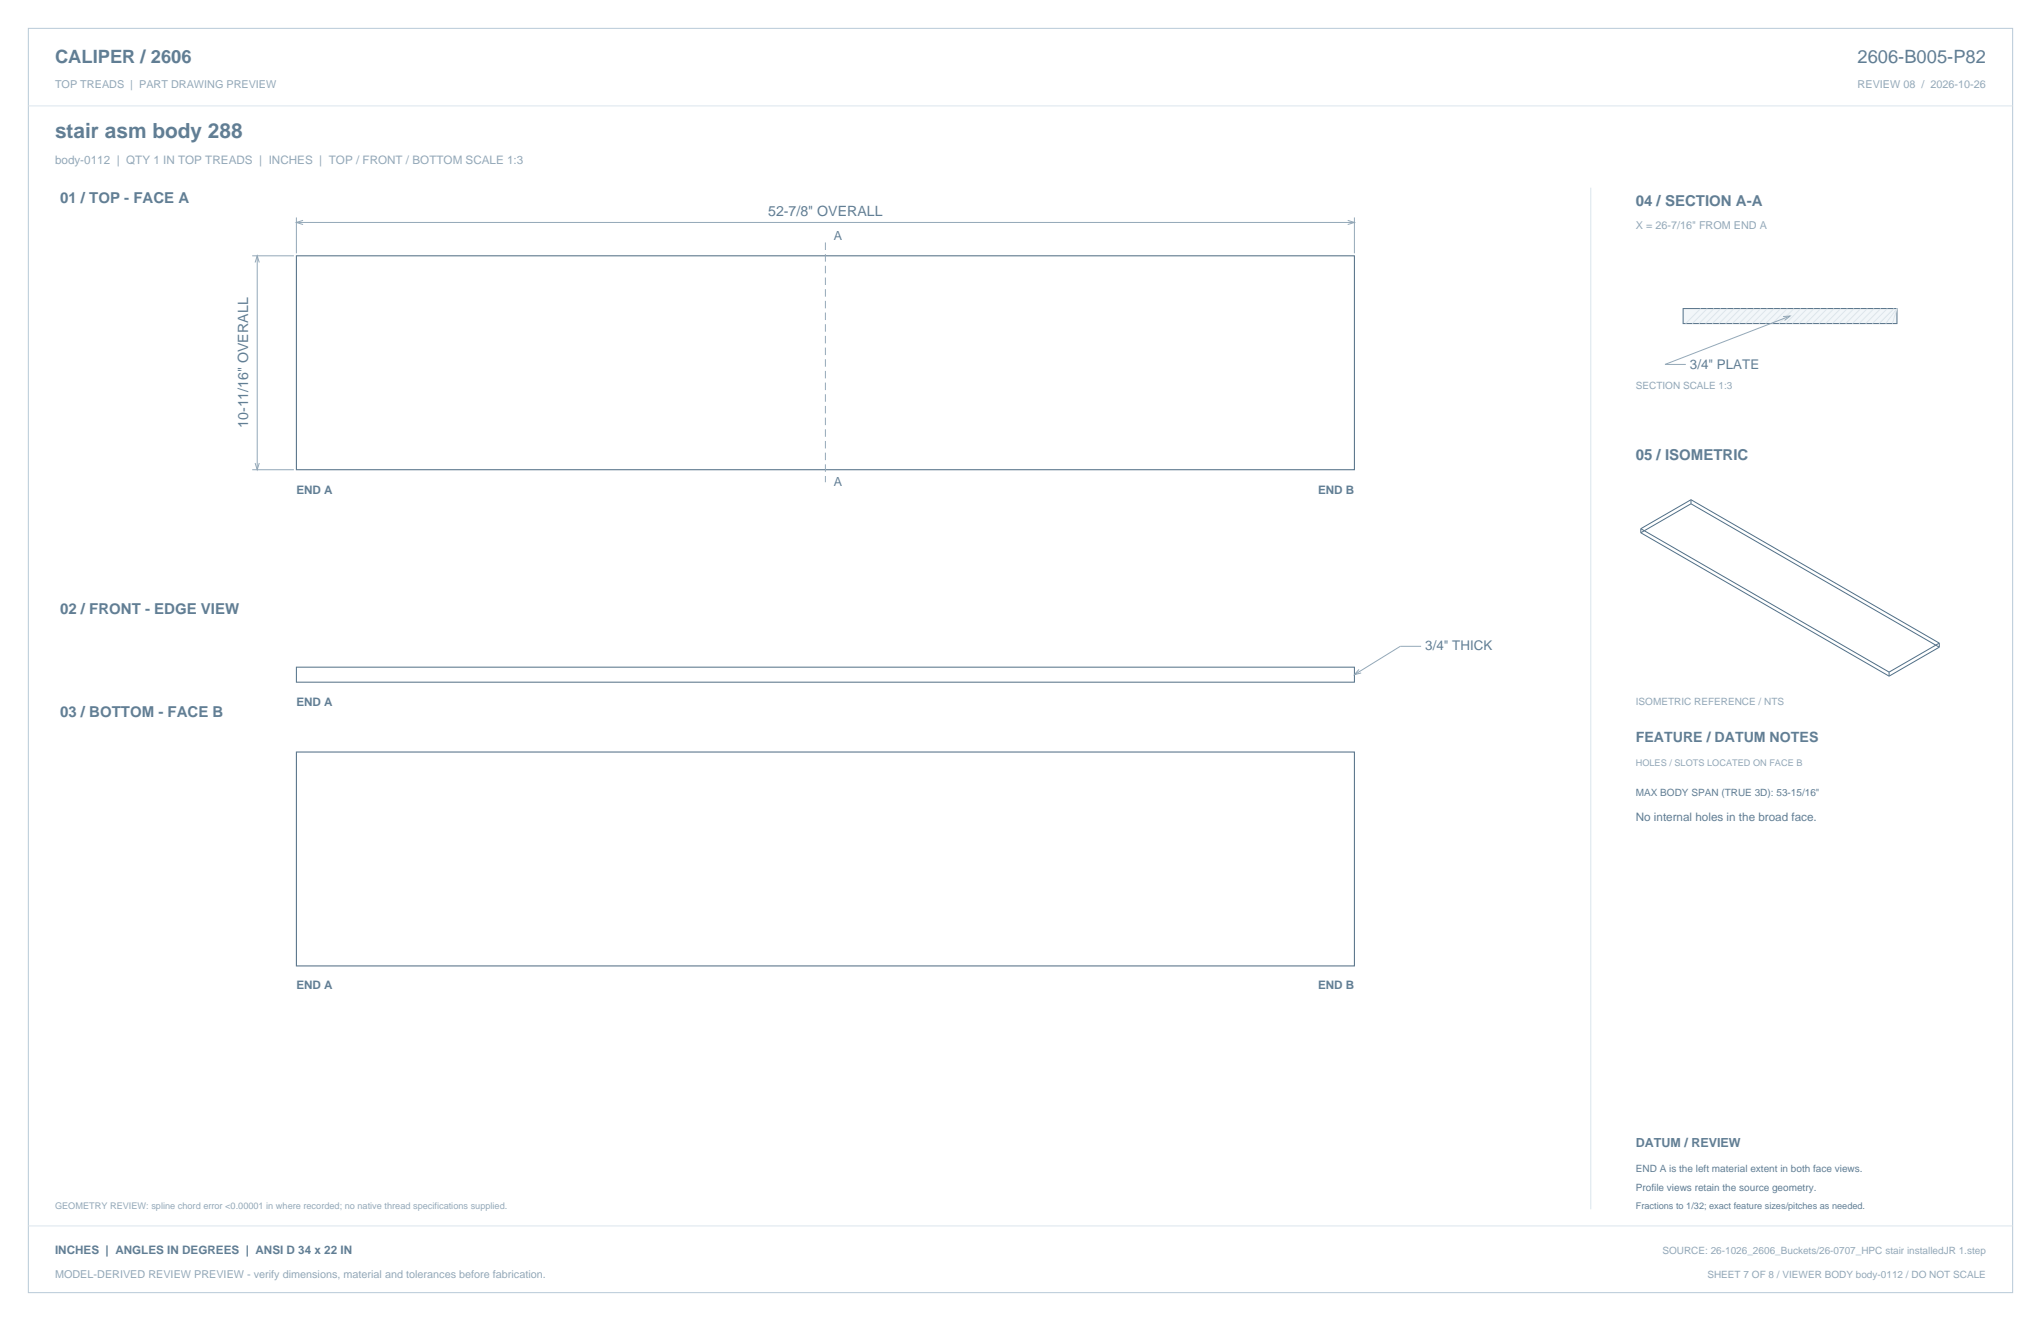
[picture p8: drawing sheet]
<svg xmlns="http://www.w3.org/2000/svg" width="864mm" height="559mm" viewBox="0 0 864 559" stroke-linecap="round" stroke-linejoin="round" font-family="sans-serif">
<defs><g id="words">
<text font-size="8.8" fill="#617e94" x="23.3" y="58.2">stair asm body 288</text>
<g font-size="7.8" fill="#617e94">
<text x="23.3" y="26.8">CALIPER / 2606</text>
<text x="786" y="26.8">2606-B005-P82</text>
</g>
<g font-size="6.3" fill="#617e94">
<text x="25.4" y="86.1">01 / TOP - FACE A</text>
<text x="692.1" y="87.1">04 / SECTION A-A</text>
<text x="692.1" y="194.4">05 / ISOMETRIC</text>
<text x="25.4" y="259.6">02 / FRONT - EDGE VIEW</text>
<text x="25.4" y="303.4">03 / BOTTOM - FACE B</text>
</g>
<g font-size="6" fill="#617e94">
<text x="325" y="91.3">52-7/8&quot; OVERALL</text>
<text x="105" y="181" transform="rotate(-90 105 181)">10-11/16&quot; OVERALL</text>
<text x="692.1" y="314">FEATURE / DATUM NOTES</text>
</g>
<g font-size="5.6" fill="#617e94">
<text x="715.1" y="155.9">3/4&quot; PLATE</text>
<text x="603.1" y="275.2">3/4&quot; THICK</text>
</g>
<g font-size="5.3" fill="#617e94">
<text x="352.8" y="101.5">A</text>
<text x="352.8" y="205.8">A</text>
<text x="692.1" y="485.1">DATUM / REVIEW</text>
</g>
<text font-size="4.9" fill="#93a8b9" x="23.3" y="69.5">body-0112 | QTY 1 IN TOP TREADS | INCHES | TOP / FRONT / BOTTOM SCALE 1:3</text>
<g font-size="4.9" fill="#617e94">
<text x="125.4" y="208.9">END A</text>
<text x="557.7" y="208.9">END B</text>
<text x="125.4" y="298.4">END A</text>
<text x="692.1" y="347.5">No internal holes in the broad face.</text>
<text x="125.4" y="418.5">END A</text>
<text x="557.7" y="418.5">END B</text>
<text x="23.3" y="530.6">INCHES | ANGLES IN DEGREES | ANSI D 34 x 22 IN</text>
</g>
<g font-size="4.6" fill="#93a8b9">
<text x="23.3" y="37">TOP TREADS | PART DRAWING PREVIEW</text>
<text x="786" y="37">REVIEW 08 / 2026-10-26</text>
<text x="692.1" y="97">X = 26-7/16&quot; FROM END A</text>
<text x="23.3" y="540.5">MODEL-DERIVED REVIEW PREVIEW - verify dimensions, material and tolerances before fabrication.</text>
</g>
<g font-size="4.2" fill="#93a8b9">
<text x="692.1" y="164.7">SECTION SCALE 1:3</text>
<text x="692.1" y="298.1">ISOMETRIC REFERENCE / NTS</text>
<text x="703.4" y="530.6">SOURCE: 26-1026_2606_Buckets/26-0707_HPC stair installedJR 1.step</text>
<text x="722.4" y="540.5">SHEET 7 OF 8 / VIEWER BODY body-0112 / DO NOT SCALE</text>
</g>
<g font-size="4.2" fill="#617e94">
<text x="692.1" y="336.9">MAX BODY SPAN (TRUE 3D): 53-15/16&quot;</text>
<text x="692.1" y="495.7">END A is the left material extent in both face views.</text>
<text x="692.1" y="503.8">Profile views retain the source geometry.</text>
</g>
<g font-size="3.9" fill="#93a8b9">
<text x="692.1" y="323.8">HOLES / SLOTS LOCATED ON FACE B</text>
<text x="23.3" y="511.5">GEOMETRY REVIEW: spline chord error &lt;0.00001 in where recorded; no native thread specifications supplied.</text>
</g>
<text font-size="3.9" fill="#617e94" x="692.1" y="511.5">Fractions to 1/32; exact feature sizes/pitches as needed.</text>
</g></defs>
<path d="M12 12h839.6v534.8h-839.6z" fill="none" stroke="#b8cad8" stroke-width=".42"/>
<path d="M12 44.8h839.6M673.1 79.4v432.1" fill="none" stroke="#dbe5ed" stroke-width=".42"/>
<path d="M125.4 108.2h447.7v90.5h-447.7zM125.4 318.1h447.7v90.5h-447.7z" fill="none" stroke="#536f85" stroke-width=".44"/>
<path d="M125.4 92v15.2M125.4 94.1h447.7M128.2 93.2l-2.8 .9 2.8 .9M570.3 93.2l2.8 .9-2.8 .9M573.1 92v15.2M106.7 108.2h17.7M107.9 111l.9-2.8 .9 2.8M108.8 108.2v90.5M106.7 198.7h17.7M107.9 195.9l.9 2.8 .9-2.8M601.3 273.4h-8.8l-19.4 12M575 283.2l-1.9 2.2 2.9-.7" fill="none" stroke="#93a8b9" stroke-width=".42"/>
<path d="M349.2 102.6v101.4" fill="none" stroke="#93a8b9" stroke-width=".42" stroke-dasharray="3.2 1.8" stroke-linecap="butt"/>
<path d="M125.4 282.2h447.7v6.4h-447.7z" fill="none" stroke="#536f85" stroke-width=".42"/>
<path d="M712.2 130.5h90.5v6.4h-90.5z" fill-rule="evenodd" fill="#f2f6f9" stroke="#536f85" stroke-width=".42"/>
<g fill="none" stroke="#dbe5ed" stroke-width=".42">
<path d="M719.6 130.5l-6.4 6.4M722.4 130.5l-6.3 6.4M725.2 130.5l-6.3 6.4M728 130.5l-6.3 6.4M730.9 130.5l-6.4 6.4M733.7 130.5l-6.4 6.4M736.5 130.5l-6.3 6.4M739.3 130.5l-6.3 6.4M742.2 130.5l-6.4 6.4M745 130.5l-6.4 6.4M747.8 130.5l-6.3 6.4M750.6 130.5l-6.3 6.4"/>
<path d="M753.4 130.5l-6.3 6.4M756.3 130.5l-6.4 6.4M759.1 130.5l-6.4 6.4M761.9 130.5l-6.3 6.4M764.7 130.5l-6.3 6.4M767.6 130.5l-6.4 6.4M770.4 130.5l-6.4 6.4M773.2 130.5l-6.3 6.4M776 130.5l-6.3 6.4M778.8 130.5l-6.3 6.4M781.7 130.5l-6.4 6.4M784.5 130.5l-6.4 6.4"/>
<path d="M787.3 130.5l-6.3 6.4M790.1 130.5l-6.3 6.4M793 130.5l-6.4 6.4M795.8 130.5l-6.4 6.4M797.9 136.9l4.8-6.4-2 6.4M798.6 130.5l-6.3 6.4M801.4 130.5l-6.3 6.4M12 518.6h839.6"/>
</g>
<path d="M754.5 133.9l2.9-.2-2.3 1.8M757.4 133.7l-52.9 20.5h8.8" fill="none" stroke="#93a8b9" stroke-width=".42"/>
<path d="M715.5 213.1l-21.2 12.3M715.5 213.1l105.1 60.7M715.5 211.4l105.1 60.6M715.5 211.4l-21.2 12.2M715.5 211.4v1.7M694.3 223.6l105 60.7M694.3 223.6v1.8M694.3 225.4l105 60.6M820.6 272l-21.3 12.3M820.6 272v1.8M820.6 273.8l-21.3 12.2M799.3 284.3v1.7" fill="none" stroke="#536f85" stroke-width=".42"/>
<use href="#words"/>
</svg>
